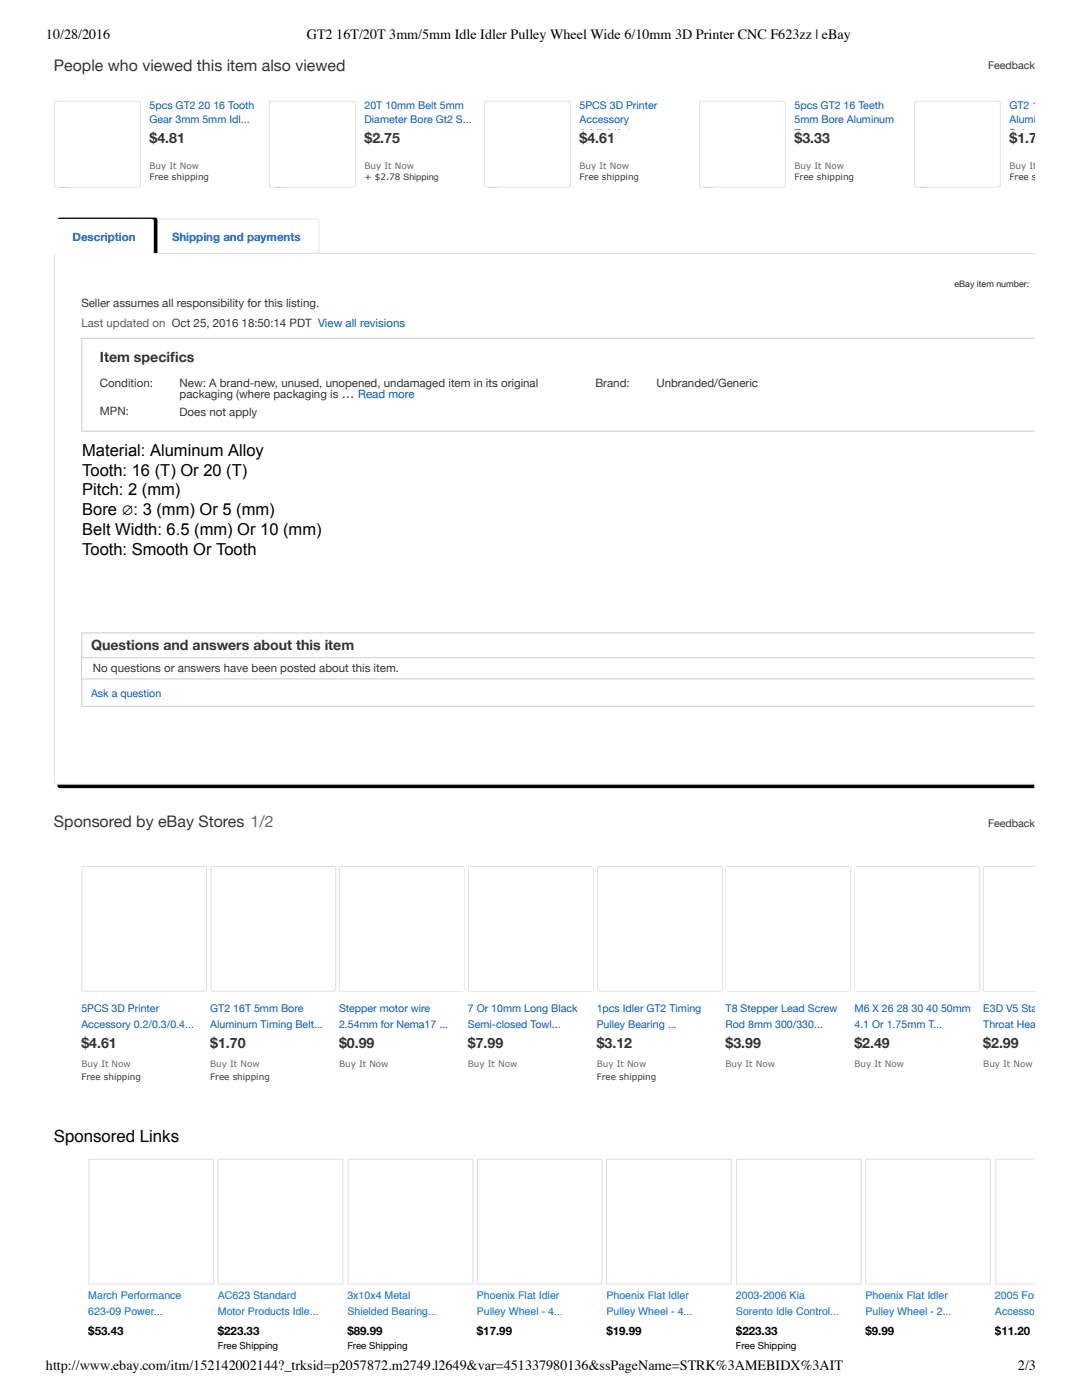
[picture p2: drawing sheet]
<svg xmlns="http://www.w3.org/2000/svg" width="216mm" height="279mm" viewBox="0 0 216 279" stroke-linecap="round" stroke-linejoin="round" font-family="sans-serif">
<defs><g id="words">
<text font-size="3.4" x="10.8" y="227.9">Sponsored Links</text>
<g font-size="3.3">
<text x="16.4" y="91.1">Material: Aluminum Alloy</text>
<text x="16.4" y="95">Tooth: 16 (T) Or 20 (T)</text>
<text x="16.4" y="98.9">Pitch: 2 (mm)</text>
<text x="16.4" y="102.7">Bore ∅: 3 (mm) Or 5 (mm)</text>
<text x="16.4" y="106.8">Belt Width: 6.5 (mm) Or 10 (mm)</text>
<text x="16.4" y="110.7">Tooth: Smooth Or Tooth</text>
</g>
<g font-size="3.2" fill="#333">
<text x="10.8" y="14.1">People who viewed this item also viewed</text>
<text x="10.8" y="165.1">Sponsored by eBay Stores 1/2</text>
</g>
<g font-size="2.8">
<text x="9.2" y="7.8">10/28/2016</text>
<text x="61.2" y="7.8">GT2 16T/20T 3mm/5mm Idle Idler Pulley Wheel Wide 6/10mm 3D Printer CNC F623zz | eBay</text>
<text x="9.2" y="273.4">http://www.ebay.com/itm/152142002144?_trksid=p2057872.m2749.l2649&amp;var=451337980136&amp;ssPageName=STRK%3AMEBIDX%3AIT</text>
<text x="203.1" y="273.4">2/3</text>
</g>
<g font-size="2.8" fill="#333">
<text x="29.8" y="28.6">$4.81</text>
<text x="72.7" y="28.6">$2.75</text>
<text x="115.6" y="28.6">$4.61</text>
<text x="158.5" y="28.6">$3.33</text>
<text x="201.4" y="28.6">$1.7</text>
<text x="19.9" y="72.2">Item specifcs</text>
<text x="33.9" y="72.2">i</text>
<text x="18.2" y="129.8">Questions and answers about this item</text>
<text x="16.2" y="209.2">$4.61</text>
<text x="41.9" y="209.2">$1.70</text>
<text x="67.7" y="209.2">$0.99</text>
<text x="93.4" y="209.2">$7.99</text>
<text x="119.1" y="209.2">$3.12</text>
<text x="144.8" y="209.2">$3.99</text>
<text x="170.5" y="209.2">$2.49</text>
<text x="196.2" y="209.2">$2.99</text>
</g>
<g font-size="2.3" fill="#0654ba">
<text x="14.5" y="48">Description</text>
<text x="34.3" y="48">Shipping and payments</text>
</g>
<g font-size="2.3" fill="#333">
<text x="16.2" y="61.3">Seller assumes all responsibility for this listing.</text>
<text x="48.2" y="65.3">18:50:14 PDT View all revisions</text>
<text x="19.9" y="77.1">Condition:</text>
<text x="35.8" y="77.1">New: A brand-new, unused, unopened, undamaged item in its original</text>
<text x="118.8" y="77.1">Brand:</text>
<text x="131" y="77.3">Unbranded/Generic</text>
<text x="19.9" y="82.8">MPN:</text>
<text x="35.8" y="79.4">packaging (where packaging is ... Read more</text>
<text x="35.8" y="83">Does not apply</text>
<text x="18.5" y="134.2">No questions or answers have been posted about this item.</text>
</g>
<text font-size="2.3" fill="#5d5d5d" x="16.2" y="65.3">Last updated on Oct 25, 2016</text>
<g font-size="2.3">
<text x="17.6" y="266.4">$53.43</text>
<text x="43.5" y="266.4">$223.33</text>
<text x="69.3" y="266.4">$89.99</text>
<text x="95.2" y="266.4">$17.99</text>
<text x="121" y="266.4">$19.99</text>
<text x="146.8" y="266.4">$223.33</text>
<text x="172.7" y="266.4">$9.99</text>
<text x="198.5" y="266.4">$11.20</text>
</g>
<g font-size="2.1" fill="#333">
<text x="197.2" y="13.8">Feedback</text>
<text x="197.2" y="165.1">Feedback</text>
</g>
<g font-size="2.1" fill="#0654ba">
<text x="29.8" y="21.7">5pcs GT2</text>
<text x="39.6" y="21.7">20</text>
<text x="42.6" y="21.7">16 Tooth</text>
<text x="72.7" y="21.7">20T 10mm Belt 5mm</text>
<text x="115.6" y="21.7">5PCS 3D Printer</text>
<text x="158.5" y="21.7">5pcs GT2</text>
<text x="168.3" y="21.7">16 Teeth</text>
<text x="201.4" y="21.7">GT2</text>
<text x="206" y="21.7">16T 5mm B</text>
<text x="29.8" y="24.5">Gear 3mm 5mm Idl...</text>
<text x="72.7" y="24.5">Diameter Bore Gt2 S...</text>
<text x="115.6" y="24.5">Accessory</text>
<text x="115.6" y="27.4">0.2/0.3/0.4...</text>
<text x="158.5" y="24.5">5mm Bore Aluminum</text>
<text x="158.5" y="27.4">T...</text>
<text x="201.4" y="24.5">Alumi</text>
<text x="201.4" y="27.4">Belt...</text>
<text x="18.2" y="139.1">Ask a question</text>
<text x="16.2" y="202">5PCS 3D Printer</text>
<text x="41.9" y="202">GT2</text>
<text x="46.5" y="202">16T 5mm Bore</text>
<text x="67.7" y="202">Stepper motor wire</text>
<text x="93.4" y="202">7 Or 10mm Long Black</text>
<text x="119.1" y="202">1pcs Idler GT2 Timing</text>
<text x="144.8" y="202">T8 Stepper Lead Screw</text>
<text x="170.5" y="202">M6 X 26</text>
<text x="178.9" y="202">28</text>
<text x="181.9" y="202">30</text>
<text x="184.8" y="202">40</text>
<text x="187.8" y="202">50mm</text>
<text x="196.2" y="202">E3D V5 Sta</text>
<text x="16.2" y="205.1">Accessory 0.2/0.3/0.4...</text>
<text x="41.9" y="205.1">Aluminum Timing Belt...</text>
<text x="67.7" y="205.1">2.54mm for Nema17 ...</text>
<text x="93.4" y="205.1">Semi-closed Towl...</text>
<text x="119.1" y="205.1">Pulley Bearing ...</text>
<text x="144.8" y="205.1">Rod 8mm 300/330...</text>
<text x="170.5" y="205.1">4.1 Or 1.75mm T...</text>
<text x="196.2" y="205.1">Throat Hea</text>
<text x="206.7" y="205.1">t Br...</text>
</g>
<g font-size="2.1" fill="#0077d2">
<text x="17.6" y="259.3">March Performance</text>
<text x="17.6" y="262.5">623-09 Power...</text>
<text x="43.5" y="259.3">AC623 Standard</text>
<text x="43.5" y="262.5">Motor Products Idle...</text>
<text x="69.3" y="259.3">3x10x4 Metal</text>
<text x="69.3" y="262.5">Shielded Bearing...</text>
<text x="95.2" y="259.3">Phoenix Flat Idler</text>
<text x="95.2" y="262.5">Pulley Wheel - 4...</text>
<text x="121" y="259.3">Phoenix Flat Idler</text>
<text x="121" y="262.5">Pulley Wheel - 4...</text>
<text x="146.8" y="259.3">2003-2006 Kia</text>
<text x="146.8" y="262.5">Sorento Idle Control...</text>
<text x="172.7" y="259.3">Phoenix Flat Idler</text>
<text x="172.7" y="262.5">Pulley Wheel - 2...</text>
<text x="198.5" y="259.3">2005 Ford GT</text>
<text x="198.5" y="262.5">Accessory Belt Idler</text>
</g>
<g font-size="1.9">
<text x="43.5" y="269.2">Free Shipping</text>
<text x="69.3" y="269.2">Free Shipping</text>
<text x="146.8" y="269.2">Free Shipping</text>
</g>
<g font-size="1.8" fill="#666">
<text x="29.8" y="33.7">Buy It Now</text>
<text x="72.7" y="33.7">Buy It Now</text>
<text x="115.6" y="33.7">Buy It Now</text>
<text x="158.5" y="33.7">Buy It Now</text>
<text x="201.4" y="33.7">Buy It Now</text>
<text x="16.2" y="212.9">Buy It Now</text>
<text x="41.9" y="212.9">Buy It Now</text>
<text x="67.7" y="212.9">Buy It Now</text>
<text x="93.4" y="212.9">Buy It Now</text>
<text x="119.1" y="212.9">Buy It Now</text>
<text x="144.8" y="212.9">Buy It Now</text>
<text x="170.5" y="212.9">Buy It Now</text>
<text x="196.2" y="212.9">Buy It Now</text>
</g>
<g font-size="1.8" fill="#333">
<text x="29.8" y="36">Free shipping</text>
<text x="72.7" y="36">+ $2.78 Shipping</text>
<text x="115.6" y="36">Free shipping</text>
<text x="158.5" y="36">Free shipping</text>
<text x="201.4" y="36">Free shipping</text>
<text x="16.2" y="215.6">Free shipping</text>
<text x="41.9" y="215.6">Free shipping</text>
<text x="119.1" y="215.6">Free shipping</text>
</g>
<text font-size="1.8" fill="#212121" x="190.4" y="57.4">eBay item number:</text>
</g></defs>
<path d="M12 35.7l6.6-.5 .2 1.8-6.7 .5zM54.9 35.7l6.6-.5 .2 1.8-6.7 .5zM97.8 35.7l6.6-.5 .2 1.8-6.7 .5zM140.7 35.7l6.6-.5 .2 1.8-6.7 .5zM183.6 35.7l6.6-.5 .2 1.8-6.7 .5z" fill="#000"/>
<path d="M30.8 43.7h32.6l.2 .4v6.5h-33v-6.5z" fill="#fff"/>
<path d="M30.8 43.7h32.7l.2 .4v6.6h-33.2v-6.6zM30.7 43.9l.4-.1h32.1l.3 .1v.2v6.4h-32.8z" fill-rule="evenodd" fill="#ddd"/>
<path d="M11.5 51.4l.5-.2h194.4v106.1l-194.7-.1-.2-.4z" fill="#000"/>
<path d="M11 50.6h195.4v105.9h-195.4l-.2-.4v-105.1z" fill="#fff"/>
<path d="M206.4 50.6h-195.1h-.3l-.2 .4v105.1l.2 .4h195.4" fill="none" stroke="#ddd" stroke-width=".2"/>
<path d="M206.4 67.5h-190.1v18.6h190.1" fill="none" stroke="#ccc" stroke-width=".2"/>
<path d="M16.2 126.2h190.2v5.1h-190.2z" fill="#fff"/>
<path d="M16.3 131.3v4.1M206.4 126.3h-190.1v5h190.1" fill="none" stroke="#ccc" stroke-width=".2"/>
<path d="M16.2 135.4h190.2v5.7h-190.2z" fill="#fff"/>
<path d="M206.4 135.5h-190.1v5.5h190.1" fill="none" stroke="#ccc" stroke-width=".2"/>
<g fill="#fff">
<path d="M80.5 25.9h3.5v3.2h-3.5z"/>
<path d="M69.9 12h2.1v2.1h-2.1z"/>
<path d="M11 20.3l16.5-.1 .4 .2 .1 16.5-.2 .4h-16.5l-.4-.2-.1-16.5z"/>
</g>
<path d="M11 20.3l16.5-.1 .4 .2 .1 16.5-.2 .4h-16.5l-.4-.2-.1-16.5z" fill="none" stroke="#ddd" stroke-width=".2"/>
<g fill="#fff">
<path d="M11 20.5l.5-.2 16.2 .1 .2 .4-.1 16.2-.4 .2h-16.2l-.3-.5z"/>
<path d="M53.9 20.3l16.5-.1 .4 .2 .1 16.5-.2 .4h-16.5l-.4-.2-.1-16.5z"/>
</g>
<path d="M53.9 20.3l16.5-.1 .4 .2 .1 16.5-.2 .4h-16.5l-.4-.2-.1-16.5z" fill="none" stroke="#ddd" stroke-width=".2"/>
<g fill="#fff">
<path d="M54.1 20.4l16.2-.1 .4 .2 .1 16.2-.2 .5h-16.2l-.5-.2-.1-16.2z"/>
<path d="M96.8 20.3l16.5-.1 .4 .2 .1 16.5-.2 .4h-16.5l-.4-.2v-16.5z"/>
</g>
<path d="M96.8 20.3l16.5-.1 .4 .2 .1 16.5-.2 .4h-16.5l-.4-.2v-16.5z" fill="none" stroke="#ddd" stroke-width=".2"/>
<g fill="#fff">
<path d="M97 20.4l16.2-.1 .4 .2 .1 16.2-.2 .5h-16.2l-.5-.2-.1-16.2z"/>
<path d="M139.7 20.3l16.5-.1 .4 .2 .1 16.5-.2 .4h-16.5l-.4-.2v-16.5z"/>
</g>
<path d="M139.7 20.3l16.5-.1 .4 .2 .1 16.5-.2 .4h-16.5l-.4-.2v-16.5z" fill="none" stroke="#ddd" stroke-width=".2"/>
<g fill="#fff">
<path d="M139.7 20.5l.5-.2 16.2 .1 .2 .4-.1 16.2-.4 .2h-16.2l-.3-.5z"/>
<path d="M182.6 20.3l16.5-.1 .4 .2 .1 16.5-.2 .4h-16.5l-.4-.2v-16.5z"/>
</g>
<path d="M182.6 20.3l16.5-.1 .4 .2 .1 16.5-.2 .4h-16.5l-.4-.2v-16.5z" fill="none" stroke="#ddd" stroke-width=".2"/>
<path d="M182.8 20.4l16.2-.1 .4 .2 .1 16.2-.2 .5h-16.2l-.5-.2-.1-16.2z" fill="#fff"/>
<path d="M11.7 43.5h19.5l.2 .5v6.5h-19.9v-6.5z" fill="#000"/>
<g fill="#fff">
<path d="M11 43.7h19.4l.2 .4v6.5h-19.8v-6.5z"/>
<path d="M10.8 50.5h19.9v.2h-19.9z"/>
</g>
<path d="M30.5 43.7v7" fill="none" stroke="#ddd" stroke-width=".33"/>
<path d="M12.5 182.9h2.3v3.7h-2.3z" fill="#fff"/>
<path d="M16.4 173.1l.4-.2 24.2 .1 .2 .4v24.2l-.4 .2h-24.3l-.2-.4z" fill="none" stroke="#ddd" stroke-width=".2"/>
<path d="M50.7 206.6h3.5v3.1h-3.5z" fill="#fff"/>
<path d="M42.1 173.1l.4-.2 24.3 .1 .2 .4-.1 24.2-.4 .2h-24.2l-.2-.4z" fill="none" stroke="#ddd" stroke-width=".2"/>
<path d="M76.4 206.6h3.6v3.1h-3.6z" fill="#fff"/>
<path d="M67.7 173.1l.4-.2 24.3 .1 .2 .4-.1 24.2-.4 .2h-24.2l-.2-.4z" fill="none" stroke="#ddd" stroke-width=".2"/>
<g fill="#fff">
<path d="M67.8 173h24.7v24.7h-24.7z"/>
<path d="M102 206.6h3.6v3.1h-3.6z"/>
</g>
<path d="M93.5 173.1l.4-.2 24.3 .1 .2 .4-.1 24.2-.4 .2h-24.2l-.2-.4z" fill="none" stroke="#ddd" stroke-width=".2"/>
<path d="M93.6 173h24.7v24.7h-24.7z" fill="#fff"/>
<path d="M119.3 173.1l.4-.2 24.2 .1 .2 .4v24.2l-.4 .2h-24.3l-.2-.4zM144.9 173.1l.4-.2 24.2 .1 .2 .4v24.2l-.4 .2h-24.3l-.2-.4z" fill="none" stroke="#ddd" stroke-width=".2"/>
<g fill="#fff">
<path d="M144.9 173h24.8v24.7h-24.8z"/>
<path d="M179.2 206.6h3.5v3.1h-3.5z"/>
</g>
<path d="M170.7 173.1l.4-.2 24.2 .1 .2 .4v24.2l-.4 .2h-24.3l-.2-.4z" fill="none" stroke="#ddd" stroke-width=".2"/>
<g fill="#fff">
<path d="M170.7 173h24.7v24.7h-24.7z"/>
<path d="M205 206.6h1.4v3.1h-1.4z"/>
</g>
<path d="M206.4 172.9h-9.7l-.4 .2-.1 .3 .1 24.2 .4 .2h9.7" fill="none" stroke="#ddd" stroke-width=".2"/>
<path d="M196.3 173h10.1v24.7h-10.1z" fill="#fff"/>
<path d="M17.7 231.4h24.9v24.8h-24.9zM43.5 231.4h24.9v24.8h-24.9zM69.5 231.4h24.9v24.8h-24.9zM95.2 231.4h24.9v24.8h-24.9zM121 231.4h24.9v24.8h-24.9zM147 231.4h24.9v24.8h-24.9zM172.7 231.4h24.9v24.8h-24.9zM206.4 231.4h-7.7v24.8h7.7" fill="none" stroke="#dedede" stroke-width=".2"/>
<use href="#words"/>
</svg>
